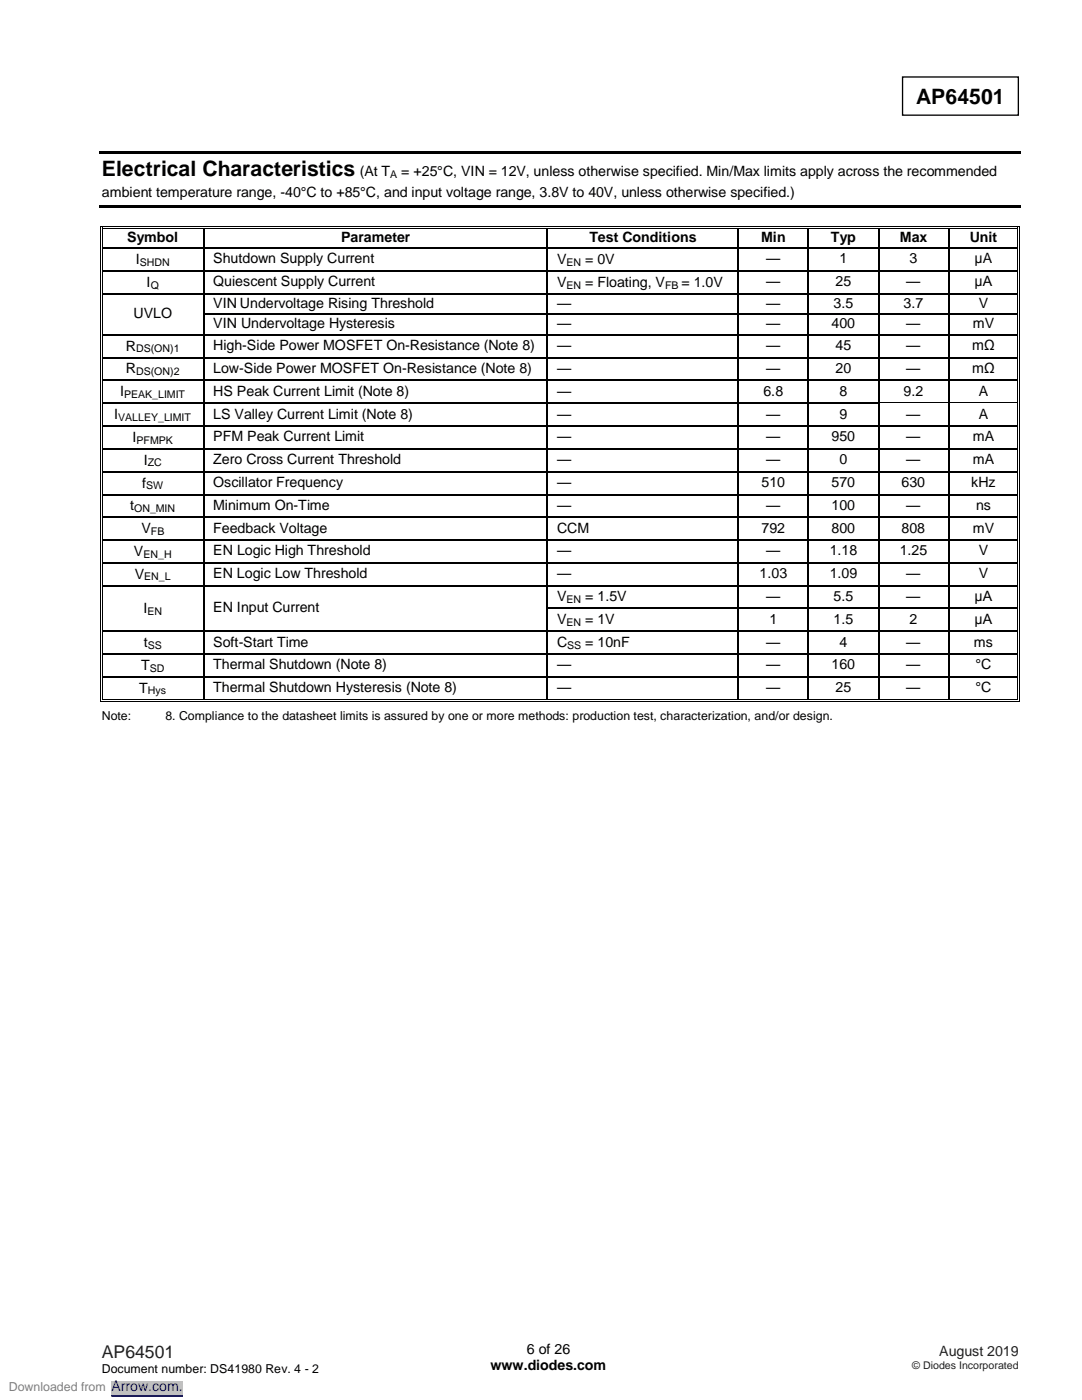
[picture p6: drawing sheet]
<svg xmlns="http://www.w3.org/2000/svg" width="216mm" height="279mm" viewBox="0 0 216 279" stroke-linecap="round" stroke-linejoin="round" font-family="sans-serif">
<defs><g id="words">
<g font-size="4.2">
<text x="182.8" y="20.7">AP64501</text>
<text x="20.3" y="35.1">Electrical Characteristics</text>
</g>
<text font-size="3.5" fill="#231f20" x="20.3" y="270.9">AP64501</text>
<g font-size="2.8">
<text x="71.8" y="35.1">(At T</text>
<text x="80.1" y="35.1">= +25°C, VIN = 12V, unless otherwise specified. Min/Max limits apply across the recommended</text>
<text x="20.3" y="39.4">ambient temperature range, -40°C to +85°C, and input voltage range, 3.8V to 40V, unless otherwise specified.)</text>
<text x="25.4" y="48.2">Symbol</text>
<text x="27.1" y="52.7">I</text>
<text x="42.6" y="52.6">Shutdown Supply Current</text>
<text x="68" y="48.2">Parameter</text>
<text x="111.1" y="52.7">V</text>
<text x="116.8" y="52.7">= 0V</text>
<text x="117.6" y="48.2">Test Conditions</text>
<text x="151.9" y="48.2">Min</text>
<text x="152.9" y="52.6">—</text>
<text x="165.8" y="48.2">Typ</text>
<text x="167.5" y="52.6">1</text>
<text x="179.5" y="48.2">Max</text>
<text x="181.5" y="52.6">3</text>
<text x="193.5" y="48.2">Unit</text>
<text x="194.5" y="52.6">μA</text>
<text x="29.3" y="57.2">I</text>
<text x="42.6" y="57.2">Quiescent Supply Current</text>
<text x="111.1" y="57.2">V</text>
<text x="116.8" y="57.2">= Floating, V</text>
<text x="136" y="57.2">= 1.0V</text>
<text x="152.9" y="57.2">—</text>
<text x="166.7" y="57.2">25</text>
<text x="180.8" y="57.2">—</text>
<text x="194.5" y="57.2">μA</text>
<text x="26.6" y="63.5">UVLO</text>
<text x="42.6" y="61.5">VIN Undervoltage Rising Threshold</text>
<text x="42.6" y="65.5">VIN Undervoltage Hysteresis</text>
<text x="111.1" y="61.5">—</text>
<text x="111.1" y="65.5">—</text>
<text x="152.9" y="61.5">—</text>
<text x="152.9" y="65.5">—</text>
<text x="165.9" y="65.5">400</text>
<text x="166.3" y="61.5">3.5</text>
<text x="180.3" y="61.5">3.7</text>
<text x="180.8" y="65.5">—</text>
<text x="194.1" y="65.5">mV</text>
<text x="195.3" y="61.5">V</text>
<text x="25.1" y="70">R</text>
<text x="42.6" y="69.9">High-Side Power MOSFET On-Resistance (Note 8)</text>
<text x="111.1" y="69.9">—</text>
<text x="152.9" y="69.9">—</text>
<text x="166.7" y="69.9">45</text>
<text x="180.8" y="69.9">—</text>
<text x="194" y="69.9">mΩ</text>
<text x="25.1" y="74.5">R</text>
<text x="42.6" y="74.4">Low-Side Power MOSFET On-Resistance (Note 8)</text>
<text x="111.1" y="74.4">—</text>
<text x="152.9" y="74.4">—</text>
<text x="166.7" y="74.4">20</text>
<text x="180.8" y="74.4">—</text>
<text x="194" y="74.4">mΩ</text>
<text x="22.8" y="83.6">I</text>
<text x="24" y="79.1">I</text>
<text x="42.6" y="79">HS Peak Current Limit (Note 8)</text>
<text x="42.6" y="83.5">LS Valley Current Limit (Note 8)</text>
<text x="111.1" y="79">—</text>
<text x="111.1" y="83.5">—</text>
<text x="152.3" y="79">6.8</text>
<text x="152.9" y="83.5">—</text>
<text x="167.5" y="79">8</text>
<text x="167.5" y="83.5">9</text>
<text x="180.3" y="79">9.2</text>
<text x="180.8" y="83.5">—</text>
<text x="195.3" y="79">A</text>
<text x="195.3" y="83.5">A</text>
<text x="26.4" y="88.2">I</text>
<text x="42.6" y="88.1">PFM Peak Current Limit</text>
<text x="111.1" y="88.1">—</text>
<text x="152.9" y="88.1">—</text>
<text x="165.9" y="88.1">950</text>
<text x="180.8" y="88.1">—</text>
<text x="194.1" y="88.1">mA</text>
<text x="28.7" y="92.7">I</text>
<text x="42.6" y="92.6">Zero Cross Current Threshold</text>
<text x="111.1" y="92.6">—</text>
<text x="152.9" y="92.6">—</text>
<text x="167.5" y="92.6">0</text>
<text x="180.8" y="92.6">—</text>
<text x="194.1" y="92.6">mA</text>
<text x="26" y="101.8">t</text>
<text x="28.4" y="97.3">f</text>
<text x="42.6" y="97.2">Oscillator Frequency</text>
<text x="42.6" y="101.7">Minimum On-Time</text>
<text x="111.1" y="97.2">—</text>
<text x="111.1" y="101.7">—</text>
<text x="152" y="97.2">510</text>
<text x="152.9" y="101.7">—</text>
<text x="165.9" y="97.2">570</text>
<text x="165.9" y="101.7">100</text>
<text x="179.9" y="97.2">630</text>
<text x="180.8" y="101.7">—</text>
<text x="193.8" y="97.2">kHz</text>
<text x="194.8" y="101.7">ns</text>
<text x="28.2" y="106.4">V</text>
<text x="42.6" y="106.3">Feedback Voltage</text>
<text x="111.1" y="106.3">CCM</text>
<text x="152" y="106.3">792</text>
<text x="165.9" y="106.3">800</text>
<text x="179.9" y="106.3">808</text>
<text x="194.1" y="106.3">mV</text>
<text x="26.7" y="110.9">V</text>
<text x="42.6" y="110.8">EN Logic High Threshold</text>
<text x="111.1" y="110.8">—</text>
<text x="152.9" y="110.8">—</text>
<text x="165.6" y="110.8">1.18</text>
<text x="179.5" y="110.8">1.25</text>
<text x="195.3" y="110.8">V</text>
<text x="26.9" y="115.5">V</text>
<text x="42.6" y="115.4">EN Logic Low Threshold</text>
<text x="111.1" y="115.4">—</text>
<text x="151.6" y="115.4">1.03</text>
<text x="152.9" y="119.9">—</text>
<text x="165.6" y="115.4">1.09</text>
<text x="166.3" y="119.9">5.5</text>
<text x="180.8" y="115.4">—</text>
<text x="180.8" y="119.9">—</text>
<text x="194.5" y="119.9">μA</text>
<text x="195.3" y="115.4">V</text>
<text x="28.6" y="122.3">I</text>
<text x="42.6" y="122.2">EN Input Current</text>
<text x="111.1" y="120">V</text>
<text x="111.1" y="124.6">V</text>
<text x="116.8" y="120">= 1.5V</text>
<text x="116.8" y="124.6">= 1V</text>
<text x="153.5" y="124.5">1</text>
<text x="166.3" y="124.5">1.5</text>
<text x="181.5" y="124.5">2</text>
<text x="194.5" y="124.5">μA</text>
<text x="28.7" y="129.1">t</text>
<text x="42.6" y="129">Soft-Start Time</text>
<text x="111.1" y="129.1">C</text>
<text x="116.8" y="129.1">= 10nF</text>
<text x="152.9" y="129">—</text>
<text x="167.5" y="129">4</text>
<text x="180.8" y="129">—</text>
<text x="194.3" y="129">ms</text>
<text x="28.2" y="133.7">T</text>
<text x="42.6" y="133.6">Thermal Shutdown (Note 8)</text>
<text x="111.1" y="133.6">—</text>
<text x="152.9" y="133.6">—</text>
<text x="165.9" y="133.6">160</text>
<text x="180.8" y="133.6">—</text>
<text x="194.6" y="133.6">°C</text>
<text x="27.8" y="138.2">T</text>
<text x="42.6" y="138.2">Thermal Shutdown Hysteresis (Note 8)</text>
<text x="111.1" y="138.2">—</text>
<text x="152.9" y="138.2">—</text>
<text x="166.7" y="138.2">25</text>
<text x="180.8" y="138.2">—</text>
<text x="194.6" y="138.2">°C</text>
<text x="97.9" y="273.5">www.diodes.com</text>
<text x="105.1" y="270.3">6 of 26</text>
</g>
<text font-size="2.8" fill="#231f20" x="187.4" y="270.6">August 2019</text>
<text font-size="2.8" fill="#00f" x="22.2" y="277.6">Arrow.com.</text>
<g font-size="2.5">
<text x="20.3" y="143.7">Note:</text>
<text x="33" y="143.7">8. Compliance to the datasheet limits is assured by one or more methods: production test, characterization, and/or design.</text>
<text x="20.3" y="274">Document number: DS41980 Rev. 4 - 2</text>
</g>
<text font-size="2.5" fill="#808080" x="1.8" y="277.6">Downloaded from</text>
<g font-size="2.1">
<text x="77.9" y="35.4">A</text>
<text x="27.9" y="53.1">SHDN</text>
<text x="113.1" y="53.1">EN</text>
<text x="30.1" y="57.6">Q</text>
<text x="113.1" y="57.6">EN</text>
<text x="132.7" y="57.6">FB</text>
<text x="27.1" y="70.3">DS(ON)1</text>
<text x="27.1" y="74.9">DS(ON)2</text>
<text x="23.6" y="84">VALLEY_LIMIT</text>
<text x="24.8" y="79.4">PEAK_LIMIT</text>
<text x="27.2" y="88.5">PFMPK</text>
<text x="29.5" y="93.1">ZC</text>
<text x="29.2" y="97.6">SW</text>
<text x="26.8" y="102.2">ON_MIN</text>
<text x="30.1" y="106.7">FB</text>
<text x="28.6" y="111.3">EN_H</text>
<text x="28.8" y="115.8">EN_L</text>
<text x="29.4" y="122.7">EN</text>
<text x="113.1" y="120.4">EN</text>
<text x="113.1" y="124.9">EN</text>
<text x="29.5" y="129.5">SS</text>
<text x="113.2" y="129.5">SS</text>
<text x="29.9" y="134">SD</text>
<text x="29.5" y="138.6">Hys</text>
</g>
<text font-size="2.1" fill="#231f20" x="182" y="273.2">© Diodes Incorporated</text>
</g></defs>
<path d="M180.1 15.4h23.1v7.6h-23.1z" fill="none" stroke="#000" stroke-width=".26"/>
<g fill="#000">
<path d="M19.8 30.3h184v.5h-184z" fill-rule="evenodd"/>
<path d="M19.8 40.9h184v.5h-184z" fill-rule="evenodd"/>
<path d="M20.1 45.1h.1v.6h-.1z" fill-rule="evenodd"/>
<path d="M20.1 45.1h.5v.2h-.5z" fill-rule="evenodd"/>
<path d="M20.1 49.4h.1v.3h-.1z" fill-rule="evenodd"/>
<path d="M20.1 53.9h.1v.4h-.1z" fill-rule="evenodd"/>
<path d="M20.1 58.5h.1v.3h-.1z" fill-rule="evenodd"/>
<path d="M20.4 45.5h.2v.2h-.2z" fill-rule="evenodd"/>
<path d="M20.4 45.5h.2v.1h-.2z" fill-rule="evenodd"/>
<path d="M20.4 49.4h.2v.3h-.2z" fill-rule="evenodd"/>
<path d="M20.4 53.9h.2v.4h-.2z" fill-rule="evenodd"/>
<path d="M20.4 58.5h.2v.3h-.2z" fill-rule="evenodd"/>
<path d="M40.5 45.6l.3 .1z" fill-rule="evenodd"/>
<path d="M40.5 45.1h.5v.2h-.5z" fill-rule="evenodd"/>
<path d="M40.5 45.5h.5v.1h-.5z" fill-rule="evenodd"/>
<path d="M40.5 49.4h.3v.3h-.3z" fill-rule="evenodd"/>
<path d="M40.5 53.9h.3v.4h-.3z" fill-rule="evenodd"/>
<path d="M40.5 58.5h.3v.3h-.3z" fill-rule="evenodd"/>
<path d="M109.1 45.6l.3 .1z" fill-rule="evenodd"/>
<path d="M109.1 45.1h.5v.2h-.5z" fill-rule="evenodd"/>
<path d="M109.1 45.5h.5v.1h-.5z" fill-rule="evenodd"/>
<path d="M109.1 49.4h.3v.3h-.3z" fill-rule="evenodd"/>
<path d="M109.1 53.9h.3v.4h-.3z" fill-rule="evenodd"/>
<path d="M109.1 58.5h.3v.3h-.3z" fill-rule="evenodd"/>
<path d="M147.2 45.6l.3 .1z" fill-rule="evenodd"/>
<path d="M147.2 45.1h.5v.2h-.5z" fill-rule="evenodd"/>
<path d="M147.2 45.5h.5v.1h-.5z" fill-rule="evenodd"/>
<path d="M147.2 49.4h.3v.3h-.3z" fill-rule="evenodd"/>
<path d="M147.2 53.9h.3v.4h-.3z" fill-rule="evenodd"/>
<path d="M147.2 58.5h.3v.3h-.3z" fill-rule="evenodd"/>
<path d="M161.2 45.6l.3 .1z" fill-rule="evenodd"/>
<path d="M161.2 45.1h.5v.2h-.5z" fill-rule="evenodd"/>
<path d="M161.2 45.5h.5v.1h-.5z" fill-rule="evenodd"/>
<path d="M161.2 49.4h.3v.3h-.3z" fill-rule="evenodd"/>
<path d="M161.2 53.9h.3v.4h-.3z" fill-rule="evenodd"/>
<path d="M161.2 58.5h.3v.3h-.3z" fill-rule="evenodd"/>
<path d="M175.1 45.6l.4 .1z" fill-rule="evenodd"/>
<path d="M175.1 45.1h.5v.2h-.5z" fill-rule="evenodd"/>
<path d="M175.1 45.5h.5v.1h-.5z" fill-rule="evenodd"/>
<path d="M175.1 49.4h.4v.3h-.4z" fill-rule="evenodd"/>
<path d="M175.1 53.9h.4v.4h-.4z" fill-rule="evenodd"/>
<path d="M175.1 58.5h.4v.3h-.4z" fill-rule="evenodd"/>
<path d="M189.1 45.6l.3 .1z" fill-rule="evenodd"/>
<path d="M189.1 45.1h.5v.2h-.5z" fill-rule="evenodd"/>
<path d="M189.1 45.5h.5v.1h-.5z" fill-rule="evenodd"/>
<path d="M189.1 49.4h.3v.3h-.3z" fill-rule="evenodd"/>
<path d="M189.1 53.9h.3v.4h-.3z" fill-rule="evenodd"/>
<path d="M189.1 58.5h.3v.3h-.3z" fill-rule="evenodd"/>
<path d="M203 45.1h.5v.2h-.5z" fill-rule="evenodd"/>
<path d="M203 45.5h.2v.2h-.2z" fill-rule="evenodd"/>
<path d="M203 45.5h.2v.1h-.2z" fill-rule="evenodd"/>
<path d="M203 49.4h.2v.3h-.2z" fill-rule="evenodd"/>
<path d="M203 53.9h.2v.4h-.2z" fill-rule="evenodd"/>
<path d="M203 58.5h.2v.3h-.2z" fill-rule="evenodd"/>
<path d="M203.3 45.1h.2v.6h-.2z" fill-rule="evenodd"/>
<path d="M203.3 49.4h.2v.3h-.2z" fill-rule="evenodd"/>
<path d="M203.3 53.9h.2v.4h-.2z" fill-rule="evenodd"/>
<path d="M203.3 58.5h.2v.3h-.2z" fill-rule="evenodd"/>
<path d="M20.1 62.6h.1v.3h-.1z" fill-rule="evenodd"/>
<path d="M20.1 66.6h.1v.4h-.1z" fill-rule="evenodd"/>
<path d="M20.1 71.2h.1v.4h-.1z" fill-rule="evenodd"/>
<path d="M20.1 75.7h.1v.4h-.1z" fill-rule="evenodd"/>
<path d="M20.4 62.6h.2v.3h-.2z" fill-rule="evenodd"/>
<path d="M20.4 66.6h.2v.4h-.2z" fill-rule="evenodd"/>
<path d="M20.4 71.2h.2v.4h-.2z" fill-rule="evenodd"/>
<path d="M20.4 75.7h.2v.4h-.2z" fill-rule="evenodd"/>
<path d="M40.5 62.6h.3v.3h-.3z" fill-rule="evenodd"/>
<path d="M40.5 66.6h.3v.4h-.3z" fill-rule="evenodd"/>
<path d="M40.5 71.2h.3v.4h-.3z" fill-rule="evenodd"/>
<path d="M40.5 75.7h.3v.4h-.3z" fill-rule="evenodd"/>
<path d="M109.1 62.6h.3v.3h-.3z" fill-rule="evenodd"/>
<path d="M109.1 66.6h.3v.4h-.3z" fill-rule="evenodd"/>
<path d="M109.1 71.2h.3v.4h-.3z" fill-rule="evenodd"/>
<path d="M109.1 75.7h.3v.4h-.3z" fill-rule="evenodd"/>
<path d="M147.2 62.6h.3v.3h-.3z" fill-rule="evenodd"/>
<path d="M147.2 66.6h.3v.4h-.3z" fill-rule="evenodd"/>
<path d="M147.2 71.2h.3v.4h-.3z" fill-rule="evenodd"/>
<path d="M147.2 75.7h.3v.4h-.3z" fill-rule="evenodd"/>
<path d="M161.2 62.6h.3v.3h-.3z" fill-rule="evenodd"/>
<path d="M161.2 66.6h.3v.4h-.3z" fill-rule="evenodd"/>
<path d="M161.2 71.2h.3v.4h-.3z" fill-rule="evenodd"/>
<path d="M161.2 75.7h.3v.4h-.3z" fill-rule="evenodd"/>
<path d="M175.1 62.6h.4v.3h-.4z" fill-rule="evenodd"/>
<path d="M175.1 66.6h.4v.4h-.4z" fill-rule="evenodd"/>
<path d="M175.1 71.2h.4v.4h-.4z" fill-rule="evenodd"/>
<path d="M175.1 75.7h.4v.4h-.4z" fill-rule="evenodd"/>
<path d="M189.1 62.6h.3v.3h-.3z" fill-rule="evenodd"/>
<path d="M189.1 66.6h.3v.4h-.3z" fill-rule="evenodd"/>
<path d="M189.1 71.2h.3v.4h-.3z" fill-rule="evenodd"/>
<path d="M189.1 75.7h.3v.4h-.3z" fill-rule="evenodd"/>
<path d="M203 62.6h.2v.3h-.2z" fill-rule="evenodd"/>
<path d="M203 66.6h.2v.4h-.2z" fill-rule="evenodd"/>
<path d="M203 71.2h.2v.4h-.2z" fill-rule="evenodd"/>
<path d="M203 75.7h.2v.4h-.2z" fill-rule="evenodd"/>
<path d="M203.3 62.6h.2v.3h-.2z" fill-rule="evenodd"/>
<path d="M203.3 66.6h.2v.4h-.2z" fill-rule="evenodd"/>
<path d="M203.3 71.2h.2v.4h-.2z" fill-rule="evenodd"/>
<path d="M203.3 75.7h.2v.4h-.2z" fill-rule="evenodd"/>
<path d="M20.1 80.3h.1v.4h-.1z" fill-rule="evenodd"/>
<path d="M20.1 84.8h.1v.4h-.1z" fill-rule="evenodd"/>
<path d="M20.1 89.4h.1v.4h-.1z" fill-rule="evenodd"/>
<path d="M20.1 94h.1v.3h-.1z" fill-rule="evenodd"/>
<path d="M20.1 98.5h.1v.4h-.1z" fill-rule="evenodd"/>
<path d="M20.4 80.3h.2v.4h-.2z" fill-rule="evenodd"/>
<path d="M20.4 84.8h.2v.4h-.2z" fill-rule="evenodd"/>
<path d="M20.4 89.4h.2v.4h-.2z" fill-rule="evenodd"/>
<path d="M20.4 94h.2v.3h-.2z" fill-rule="evenodd"/>
<path d="M20.4 98.5h.2v.4h-.2z" fill-rule="evenodd"/>
<path d="M40.5 80.3h.3v.4h-.3z" fill-rule="evenodd"/>
<path d="M40.5 84.8h.3v.4h-.3z" fill-rule="evenodd"/>
<path d="M40.5 89.4h.3v.4h-.3z" fill-rule="evenodd"/>
<path d="M40.5 94h.3v.3h-.3z" fill-rule="evenodd"/>
<path d="M40.5 98.5h.3v.4h-.3z" fill-rule="evenodd"/>
<path d="M109.1 80.3h.3v.4h-.3z" fill-rule="evenodd"/>
<path d="M109.1 84.8h.3v.4h-.3z" fill-rule="evenodd"/>
<path d="M109.1 89.4h.3v.4h-.3z" fill-rule="evenodd"/>
<path d="M109.1 94h.3v.3h-.3z" fill-rule="evenodd"/>
<path d="M109.1 98.5h.3v.4h-.3z" fill-rule="evenodd"/>
<path d="M147.2 80.3h.3v.4h-.3z" fill-rule="evenodd"/>
<path d="M147.2 84.8h.3v.4h-.3z" fill-rule="evenodd"/>
<path d="M147.2 89.4h.3v.4h-.3z" fill-rule="evenodd"/>
<path d="M147.2 94h.3v.3h-.3z" fill-rule="evenodd"/>
<path d="M147.2 98.5h.3v.4h-.3z" fill-rule="evenodd"/>
<path d="M161.2 80.3h.3v.4h-.3z" fill-rule="evenodd"/>
<path d="M161.2 84.8h.3v.4h-.3z" fill-rule="evenodd"/>
<path d="M161.2 89.4h.3v.4h-.3z" fill-rule="evenodd"/>
<path d="M161.2 94h.3v.3h-.3z" fill-rule="evenodd"/>
<path d="M161.2 98.5h.3v.4h-.3z" fill-rule="evenodd"/>
<path d="M175.1 80.3h.4v.4h-.4z" fill-rule="evenodd"/>
<path d="M175.1 84.8h.4v.4h-.4z" fill-rule="evenodd"/>
<path d="M175.1 89.4h.4v.4h-.4z" fill-rule="evenodd"/>
<path d="M175.1 94h.4v.3h-.4z" fill-rule="evenodd"/>
<path d="M175.1 98.5h.4v.4h-.4z" fill-rule="evenodd"/>
<path d="M189.1 80.3h.3v.4h-.3z" fill-rule="evenodd"/>
<path d="M189.1 84.8h.3v.4h-.3z" fill-rule="evenodd"/>
<path d="M189.1 89.4h.3v.4h-.3z" fill-rule="evenodd"/>
<path d="M189.1 94h.3v.3h-.3z" fill-rule="evenodd"/>
<path d="M189.1 98.5h.3v.4h-.3z" fill-rule="evenodd"/>
<path d="M203 80.3h.2v.4h-.2z" fill-rule="evenodd"/>
<path d="M203 84.8h.2v.4h-.2z" fill-rule="evenodd"/>
<path d="M203 89.4h.2v.4h-.2z" fill-rule="evenodd"/>
<path d="M203 94h.2v.3h-.2z" fill-rule="evenodd"/>
<path d="M203 98.5h.2v.4h-.2z" fill-rule="evenodd"/>
<path d="M203.3 80.3h.2v.4h-.2z" fill-rule="evenodd"/>
<path d="M203.3 84.8h.2v.4h-.2z" fill-rule="evenodd"/>
<path d="M203.3 89.4h.2v.4h-.2z" fill-rule="evenodd"/>
<path d="M203.3 94h.2v.3h-.2z" fill-rule="evenodd"/>
<path d="M203.3 98.5h.2v.4h-.2z" fill-rule="evenodd"/>
<path d="M20.1 103.1h.1v.3h-.1z" fill-rule="evenodd"/>
<path d="M20.1 107.6h.1v.4h-.1z" fill-rule="evenodd"/>
<path d="M20.1 112.2h.1v.3h-.1z" fill-rule="evenodd"/>
<path d="M20.1 116.7h.1v.4h-.1z" fill-rule="evenodd"/>
<path d="M20.4 103.1h.2v.3h-.2z" fill-rule="evenodd"/>
<path d="M20.4 107.6h.2v.4h-.2z" fill-rule="evenodd"/>
<path d="M20.4 112.2h.2v.3h-.2z" fill-rule="evenodd"/>
<path d="M20.4 116.7h.2v.4h-.2z" fill-rule="evenodd"/>
<path d="M40.5 103.1h.3v.3h-.3z" fill-rule="evenodd"/>
<path d="M40.5 107.6h.3v.4h-.3z" fill-rule="evenodd"/>
<path d="M40.5 112.2h.3v.3h-.3z" fill-rule="evenodd"/>
<path d="M40.5 116.7h.3v.4h-.3z" fill-rule="evenodd"/>
<path d="M109.1 103.1h.3v.3h-.3z" fill-rule="evenodd"/>
<path d="M109.1 107.6h.3v.4h-.3z" fill-rule="evenodd"/>
<path d="M109.1 112.2h.3v.3h-.3z" fill-rule="evenodd"/>
<path d="M109.1 116.7h.3v.4h-.3z" fill-rule="evenodd"/>
<path d="M147.2 103.1h.3v.3h-.3z" fill-rule="evenodd"/>
<path d="M147.2 107.6h.3v.4h-.3z" fill-rule="evenodd"/>
<path d="M147.2 112.2h.3v.3h-.3z" fill-rule="evenodd"/>
<path d="M147.2 116.7h.3v.4h-.3z" fill-rule="evenodd"/>
<path d="M161.2 103.1h.3v.3h-.3z" fill-rule="evenodd"/>
<path d="M161.2 107.6h.3v.4h-.3z" fill-rule="evenodd"/>
<path d="M161.2 112.2h.3v.3h-.3z" fill-rule="evenodd"/>
<path d="M161.2 116.7h.3v.4h-.3z" fill-rule="evenodd"/>
<path d="M175.1 103.1h.4v.3h-.4z" fill-rule="evenodd"/>
<path d="M175.1 107.6h.4v.4h-.4z" fill-rule="evenodd"/>
<path d="M175.1 112.2h.4v.3h-.4z" fill-rule="evenodd"/>
<path d="M175.1 116.7h.4v.4h-.4z" fill-rule="evenodd"/>
<path d="M189.1 103.1h.3v.3h-.3z" fill-rule="evenodd"/>
<path d="M189.1 107.6h.3v.4h-.3z" fill-rule="evenodd"/>
<path d="M189.1 112.2h.3v.3h-.3z" fill-rule="evenodd"/>
<path d="M189.1 116.7h.3v.4h-.3z" fill-rule="evenodd"/>
<path d="M203 103.1h.2v.3h-.2z" fill-rule="evenodd"/>
<path d="M203 107.6h.2v.4h-.2z" fill-rule="evenodd"/>
<path d="M203 112.2h.2v.3h-.2z" fill-rule="evenodd"/>
<path d="M203 116.7h.2v.4h-.2z" fill-rule="evenodd"/>
<path d="M203.3 103.1h.2v.3h-.2z" fill-rule="evenodd"/>
<path d="M203.3 107.6h.2v.4h-.2z" fill-rule="evenodd"/>
<path d="M203.3 112.2h.2v.3h-.2z" fill-rule="evenodd"/>
<path d="M203.3 116.7h.2v.4h-.2z" fill-rule="evenodd"/>
<path d="M20.1 121.3h.1v.3h-.1z" fill-rule="evenodd"/>
<path d="M20.1 125.8h.1v.4h-.1z" fill-rule="evenodd"/>
<path d="M20.1 130.4h.1v.3h-.1z" fill-rule="evenodd"/>
<path d="M20.1 134.9h.1v.4h-.1z" fill-rule="evenodd"/>
<path d="M20.4 121.3h.2v.3h-.2z" fill-rule="evenodd"/>
<path d="M20.4 125.8h.2v.4h-.2z" fill-rule="evenodd"/>
<path d="M20.4 130.4h.2v.3h-.2z" fill-rule="evenodd"/>
<path d="M20.4 134.9h.2v.4h-.2z" fill-rule="evenodd"/>
<path d="M20.4 139.5h.2v.2h-.2z" fill-rule="evenodd"/>
<path d="M20.4 139.5h.2v.2h-.2z" fill-rule="evenodd"/>
<path d="M40.5 121.3h.3v.3h-.3z" fill-rule="evenodd"/>
<path d="M40.5 125.8h.3v.4h-.3z" fill-rule="evenodd"/>
<path d="M40.5 130.4h.3v.3h-.3z" fill-rule="evenodd"/>
<path d="M40.5 134.9h.3v.4h-.3z" fill-rule="evenodd"/>
<path d="M40.5 139.5h.5v.2h-.5z" fill-rule="evenodd"/>
<path d="M109.1 121.3h.3v.3h-.3z" fill-rule="evenodd"/>
<path d="M109.1 125.8h.3v.4h-.3z" fill-rule="evenodd"/>
<path d="M109.1 130.4h.3v.3h-.3z" fill-rule="evenodd"/>
<path d="M109.1 134.9h.3v.4h-.3z" fill-rule="evenodd"/>
<path d="M109.1 139.5h.5v.2h-.5z" fill-rule="evenodd"/>
<path d="M147.2 121.3h.3v.3h-.3z" fill-rule="evenodd"/>
<path d="M147.2 125.8h.3v.4h-.3z" fill-rule="evenodd"/>
<path d="M147.2 130.4h.3v.3h-.3z" fill-rule="evenodd"/>
<path d="M147.2 134.9h.3v.4h-.3z" fill-rule="evenodd"/>
<path d="M147.2 139.5h.5v.2h-.5z" fill-rule="evenodd"/>
<path d="M161.2 121.3h.3v.3h-.3z" fill-rule="evenodd"/>
<path d="M161.2 125.8h.3v.4h-.3z" fill-rule="evenodd"/>
<path d="M161.2 130.4h.3v.3h-.3z" fill-rule="evenodd"/>
<path d="M161.2 134.9h.3v.4h-.3z" fill-rule="evenodd"/>
<path d="M161.2 139.5h.5v.2h-.5z" fill-rule="evenodd"/>
<path d="M175.1 121.3h.4v.3h-.4z" fill-rule="evenodd"/>
<path d="M175.1 125.8h.4v.4h-.4z" fill-rule="evenodd"/>
<path d="M175.1 130.4h.4v.3h-.4z" fill-rule="evenodd"/>
<path d="M175.1 134.9h.4v.4h-.4z" fill-rule="evenodd"/>
<path d="M175.1 139.5h.5v.2h-.5z" fill-rule="evenodd"/>
<path d="M189.1 121.3h.3v.3h-.3z" fill-rule="evenodd"/>
<path d="M189.1 125.8h.3v.4h-.3z" fill-rule="evenodd"/>
<path d="M189.1 130.4h.3v.3h-.3z" fill-rule="evenodd"/>
<path d="M189.1 134.9h.3v.4h-.3z" fill-rule="evenodd"/>
<path d="M189.1 139.5h.5v.2h-.5z" fill-rule="evenodd"/>
<path d="M203 121.3h.2v.3h-.2z" fill-rule="evenodd"/>
<path d="M203 125.8h.2v.4h-.2z" fill-rule="evenodd"/>
<path d="M203 130.4h.2v.3h-.2z" fill-rule="evenodd"/>
<path d="M203 134.9h.2v.4h-.2z" fill-rule="evenodd"/>
<path d="M203 139.5h.2v.2h-.2z" fill-rule="evenodd"/>
<path d="M203 139.5h.2v.2h-.2z" fill-rule="evenodd"/>
<path d="M203.3 121.3h.2v.3h-.2z" fill-rule="evenodd"/>
<path d="M203.3 125.8h.2v.4h-.2z" fill-rule="evenodd"/>
<path d="M203.3 130.4h.2v.3h-.2z" fill-rule="evenodd"/>
<path d="M203.3 134.9h.2v.4h-.2z" fill-rule="evenodd"/>
<path d="M20.1 139.5h.1v.5h-.1z" fill-rule="evenodd"/>
<path d="M20.1 139.8h.5v.2h-.5z" fill-rule="evenodd"/>
<path d="M40.5 139.8h.5v.2h-.5z" fill-rule="evenodd"/>
<path d="M109.1 139.8h.5v.2h-.5z" fill-rule="evenodd"/>
<path d="M147.2 139.8h.5v.2h-.5z" fill-rule="evenodd"/>
<path d="M161.2 139.8h.5v.2h-.5z" fill-rule="evenodd"/>
<path d="M175.1 139.8h.5v.2h-.5z" fill-rule="evenodd"/>
<path d="M189.1 139.8h.5v.2h-.5z" fill-rule="evenodd"/>
<path d="M203 139.8h.5v.2h-.5z" fill-rule="evenodd"/>
<path d="M203.3 139.5h.2v.5h-.2z" fill-rule="evenodd"/>
</g>
<g fill="none" stroke="#000" stroke-width=".2">
<path d="M20.2 45.7v3.7M20.2 49.7v4.2M20.2 54.3v4.2M20.2 58.8v3.8M20.5 45.7v3.7M20.5 49.7v4.2M20.5 54.3v4.2M20.5 58.8v3.8M20.6 45.2h19.9M20.6 45.6h19.9M41 45.2h68.1M41 45.6h68.1"/>
<path d="M109.6 45.2h37.6M109.6 45.6h37.6M147.7 45.2h13.5M147.7 45.6h13.5M161.7 45.2h13.4M161.7 45.6h13.4M175.6 45.2h13.5M175.6 45.6h13.5M189.6 45.2h13.4M189.6 45.6h13.4M203.1 45.7v3.7M203.1 49.7v4.2"/>
<path d="M203.1 54.3v4.2M203.1 58.8v3.8M203.4 45.7v3.7M203.4 49.7v4.2M203.4 54.3v4.2M203.4 58.8v3.8M20.2 62.9v3.7M20.2 67v4.2M20.2 71.6v4.1M20.2 76.1v4.2M20.5 62.9v3.7M20.5 67v4.2"/>
<path d="M20.5 71.6v4.1M20.5 76.1v4.2M203.1 62.9v3.7M203.1 67v4.2M203.1 71.6v4.1M203.1 76.1v4.2M203.4 62.9v3.7M203.4 67v4.2M203.4 71.6v4.1M203.4 76.1v4.2M20.2 80.7v4.1M20.2 85.2v4.2"/>
<path d="M20.2 89.8v4.2M20.2 94.3v4.2M20.2 98.9v4.2M20.5 80.7v4.1M20.5 85.2v4.2M20.5 89.8v4.2M20.5 94.3v4.2M20.5 98.9v4.2M175.5 80.4h13.6M189.4 80.4h13.6M203.1 80.7v4.1M203.1 85.2v4.2"/>
<path d="M203.1 89.8v4.2M203.1 94.3v4.2M203.1 98.9v4.2M203.4 80.7v4.1M203.4 85.2v4.2M203.4 89.8v4.2M203.4 94.3v4.2M203.4 98.9v4.2M20.2 103.4v4.2M20.2 108v4.2M20.2 112.5v4.2M20.2 117.1v4.2"/>
<path d="M20.5 103.4v4.2M20.5 108v4.2M20.5 112.5v4.2M20.5 117.1v4.2M203.1 103.4v4.2M203.1 108v4.2M203.1 112.5v4.2M203.1 117.1v4.2M203.4 103.4v4.2M203.4 108v4.2M203.4 112.5v4.2M203.4 117.1v4.2"/>
<path d="M20.2 121.6v4.2M20.2 126.2v4.2M20.2 130.7v4.2M20.2 135.3v4.2M20.5 121.6v4.2M20.5 126.2v4.2M20.5 130.7v4.2M20.5 135.3v4.2M20.6 139.9h19.9M20.6 139.6h19.9M41 139.9h68.1M41 139.6h68.1"/>
<path d="M109.6 139.9h37.6M109.6 139.6h37.6M147.7 139.9h13.5M147.7 139.6h13.5M161.7 139.9h13.4M161.7 139.6h13.4M175.6 139.9h13.5M175.6 139.6h13.5M189.6 139.9h13.4M189.6 139.6h13.4M203.1 121.6v4.2M203.1 126.2v4.2"/>
<path d="M203.1 130.7v4.2M203.1 135.3v4.2M203.4 121.6v4.2M203.4 126.2v4.2M203.4 130.7v4.2M203.4 135.3v4.2"/>
</g>
<g fill="none" stroke="#000" stroke-width=".34">
<path d="M20.6 49.5h19.9M20.6 54.1h19.9M20.6 58.6h19.9M40.6 45.7v3.7M40.6 49.7v4.2M40.6 54.3v4.2M40.6 58.8v3.8M40.8 49.5h68.3M40.8 54.1h68.3M40.8 58.6h68.3M109.2 45.7v3.7M109.2 49.7v4.2"/>
<path d="M109.2 54.3v4.2M109.2 58.8v3.8M109.4 49.5h37.8M109.4 54.1h37.8M109.4 58.6h37.8M147.3 45.7v3.7M147.3 49.7v4.2M147.3 54.3v4.2M147.3 58.8v3.8M147.5 49.5h13.7M147.5 54.1h13.7M147.5 58.6h13.7"/>
<path d="M161.3 45.7v3.7M161.3 49.7v4.2M161.3 54.3v4.2M161.3 58.8v3.8M161.5 49.5h13.6M161.5 54.1h13.6M161.5 58.6h13.6M175.3 45.7v3.7M175.3 49.7v4.2M175.3 54.3v4.2M175.3 58.8v3.8M175.5 49.5h13.6"/>
<path d="M175.5 54.1h13.6M175.5 58.6h13.6M189.3 45.7v3.7M189.3 49.7v4.2M189.3 54.3v4.2M189.3 58.8v3.8M189.4 49.5h13.6M189.4 54.1h13.6M189.4 58.6h13.6M20.6 66.8h19.9M20.6 71.4h19.9M20.6 75.9h19.9"/>
<path d="M40.6 62.9v3.7M40.6 67v4.2M40.6 71.6v4.1M40.6 76.1v4.2M40.8 62.7h68.3M40.8 66.8h68.3M40.8 71.4h68.3M40.8 75.9h68.3M109.2 62.9v3.7M109.2 67v4.2M109.2 71.6v4.1M109.2 76.1v4.2"/>
<path d="M109.4 62.7h37.8M109.4 66.8h37.8M109.4 71.4h37.8M109.4 75.9h37.8M147.3 62.9v3.7M147.3 67v4.2M147.3 71.6v4.1M147.3 76.1v4.2M147.5 62.7h13.7M147.5 66.8h13.7M147.5 71.4h13.7M147.5 75.9h13.7"/>
<path d="M161.3 62.9v3.7M161.3 67v4.2M161.3 71.6v4.1M161.3 76.1v4.2M161.5 62.7h13.6M161.5 66.8h13.6M161.5 71.4h13.6M161.5 75.9h13.6M175.3 62.9v3.7M175.3 67v4.2M175.3 71.6v4.1M175.3 76.1v4.2"/>
<path d="M175.5 62.7h13.6M175.5 66.8h13.6M175.5 71.4h13.6M175.5 75.9h13.6M189.3 62.9v3.7M189.3 67v4.2M189.3 71.6v4.1M189.3 76.1v4.2M189.4 62.7h13.6M189.4 66.8h13.6M189.4 71.4h13.6M189.4 75.9h13.6"/>
<path d="M20.6 80.5h19.9M20.6 85h19.9M20.6 89.6h19.9M20.6 94.1h19.9M20.6 98.7h19.9M40.6 80.7v4.1M40.6 85.2v4.2M40.6 89.8v4.2M40.6 94.3v4.2M40.6 98.9v4.2M40.8 80.5h68.3M40.8 85h68.3"/>
<path d="M40.8 89.6h68.3M40.8 94.1h68.3M40.8 98.7h68.3M109.2 80.7v4.1M109.2 85.2v4.2M109.2 89.8v4.2M109.2 94.3v4.2M109.2 98.9v4.2M109.4 80.5h37.8M109.4 85h37.8M109.4 89.6h37.8M109.4 94.1h37.8"/>
<path d="M109.4 98.7h37.8M147.3 80.7v4.1M147.3 85.2v4.2M147.3 89.8v4.2M147.3 94.3v4.2M147.3 98.9v4.2M147.5 80.5h13.7M147.5 85h13.7M147.5 89.6h13.7M147.5 94.1h13.7M147.5 98.7h13.7M161.3 80.7v4.1"/>
<path d="M161.3 85.2v4.2M161.3 89.8v4.2M161.3 94.3v4.2M161.3 98.9v4.2M161.5 80.5h13.6M161.5 85h13.6M161.5 89.6h13.6M161.5 94.1h13.6M161.5 98.7h13.6M175.3 80.7v4.1M175.3 85.2v4.2M175.3 89.8v4.2"/>
<path d="M175.3 94.3v4.2M175.3 98.9v4.2M175.5 85h13.6M175.5 89.6h13.6M175.5 94.1h13.6M175.5 98.7h13.6M189.3 80.7v4.1M189.3 85.2v4.2M189.3 89.8v4.2M189.3 94.3v4.2M189.3 98.9v4.2M189.4 85h13.6"/>
<path d="M189.4 89.6h13.6M189.4 94.1h13.6M189.4 98.7h13.6M20.6 103.2h19.9M20.6 107.8h19.9M20.6 112.3h19.9M20.6 116.9h19.9M40.6 103.4v4.2M40.6 108v4.2M40.6 112.5v4.2M40.6 117.1v4.2M40.8 103.2h68.3"/>
<path d="M40.8 107.8h68.3M40.8 112.3h68.3M40.8 116.9h68.3M109.2 103.4v4.2M109.2 108v4.2M109.2 112.5v4.2M109.2 117.1v4.2M109.4 103.2h37.8M109.4 107.8h37.8M109.4 112.3h37.8M109.4 116.9h37.8M147.3 103.4v4.2"/>
<path d="M147.3 108v4.2M147.3 112.5v4.2M147.3 117.1v4.2M147.5 103.2h13.7M147.5 107.8h13.7M147.5 112.3h13.7M147.5 116.9h13.7M161.3 103.4v4.2M161.3 108v4.2M161.3 112.5v4.2M161.3 117.1v4.2M161.5 103.2h13.6"/>
<path d="M161.5 107.8h13.6M161.5 112.3h13.6M161.5 116.9h13.6M175.3 103.4v4.2M175.3 108v4.2M175.3 112.5v4.2M175.3 117.1v4.2M175.5 103.2h13.6M175.5 107.8h13.6M175.5 112.3h13.6M175.5 116.9h13.6M189.3 103.4v4.2"/>
<path d="M189.3 108v4.2M189.3 112.5v4.2M189.3 117.1v4.2M189.4 103.2h13.6M189.4 107.8h13.6M189.4 112.3h13.6M189.4 116.9h13.6M20.6 126h19.9M20.6 130.5h19.9M20.6 135.1h19.9M40.6 121.6v4.2M40.6 126.2v4.2"/>
<path d="M40.6 130.7v4.2M40.6 135.3v4.2M40.8 126h68.3M40.8 130.5h68.3M40.8 135.1h68.3M109.2 121.6v4.2M109.2 126.2v4.2M109.2 130.7v4.2M109.2 135.3v4.2M109.4 121.4h37.8M109.4 126h37.8M109.4 130.5h37.8"/>
<path d="M109.4 135.1h37.8M147.3 121.6v4.2M147.3 126.2v4.2M147.3 130.7v4.2M147.3 135.3v4.2M147.5 121.4h13.7M147.5 126h13.7M147.5 130.5h13.7M147.5 135.1h13.7M161.3 121.6v4.2M161.3 126.2v4.2M161.3 130.7v4.2"/>
<path d="M161.3 135.3v4.2M161.5 121.4h13.6M161.5 126h13.6M161.5 130.5h13.6M161.5 135.1h13.6M175.3 121.6v4.2M175.3 126.2v4.2M175.3 130.7v4.2M175.3 135.3v4.2M175.5 121.4h13.6M175.5 126h13.6M175.5 130.5h13.6"/>
<path d="M175.5 135.1h13.6M189.3 121.6v4.2M189.3 126.2v4.2M189.3 130.7v4.2M189.3 135.3v4.2M189.4 121.4h13.6M189.4 126h13.6M189.4 130.5h13.6M189.4 135.1h13.6"/>
</g>
<path d="M0 276.9h70.6" fill="none" stroke="#fff" stroke-width="2.5" stroke-linecap="butt"/>
<path d="M22.2 275.6h14.3v2.6h-14.3z" fill="#c0c0c0"/>
<path d="M22.2 278.6h14.3" fill="none" stroke="#00f" stroke-width=".2"/>
<path d="M0 276.9h70.6" fill="none" stroke="#fff" stroke-width="2.5" stroke-linecap="butt"/>
<path d="M22.2 275.6h14.3v2.6h-14.3z" fill="#c0c0c0"/>
<path d="M22.2 278.6h14.3" fill="none" stroke="#00f" stroke-width=".2"/>
<path d="M0 276.9h70.6" fill="none" stroke="#fff" stroke-width="2.5" stroke-linecap="butt"/>
<path d="M22.2 275.6h14.3v2.6h-14.3z" fill="#c0c0c0"/>
<path d="M22.2 278.6h14.3" fill="none" stroke="#00f" stroke-width=".2"/>
<path d="M0 276.9h70.6" fill="none" stroke="#fff" stroke-width="2.5" stroke-linecap="butt"/>
<path d="M22.2 275.6h14.3v2.6h-14.3z" fill="#c0c0c0"/>
<path d="M22.2 278.6h14.3" fill="none" stroke="#00f" stroke-width=".2"/>
<path d="M0 276.9h70.6" fill="none" stroke="#fff" stroke-width="2.5" stroke-linecap="butt"/>
<path d="M22.2 275.6h14.3v2.6h-14.3z" fill="#c0c0c0"/>
<path d="M22.2 278.6h14.3" fill="none" stroke="#00f" stroke-width=".2"/>
<path d="M0 276.9h70.6" fill="none" stroke="#fff" stroke-width="2.5" stroke-linecap="butt"/>
<path d="M22.2 275.6h14.3v2.6h-14.3z" fill="#c0c0c0"/>
<path d="M22.2 278.6h14.3" fill="none" stroke="#00f" stroke-width=".2"/>
<use href="#words"/>
</svg>
